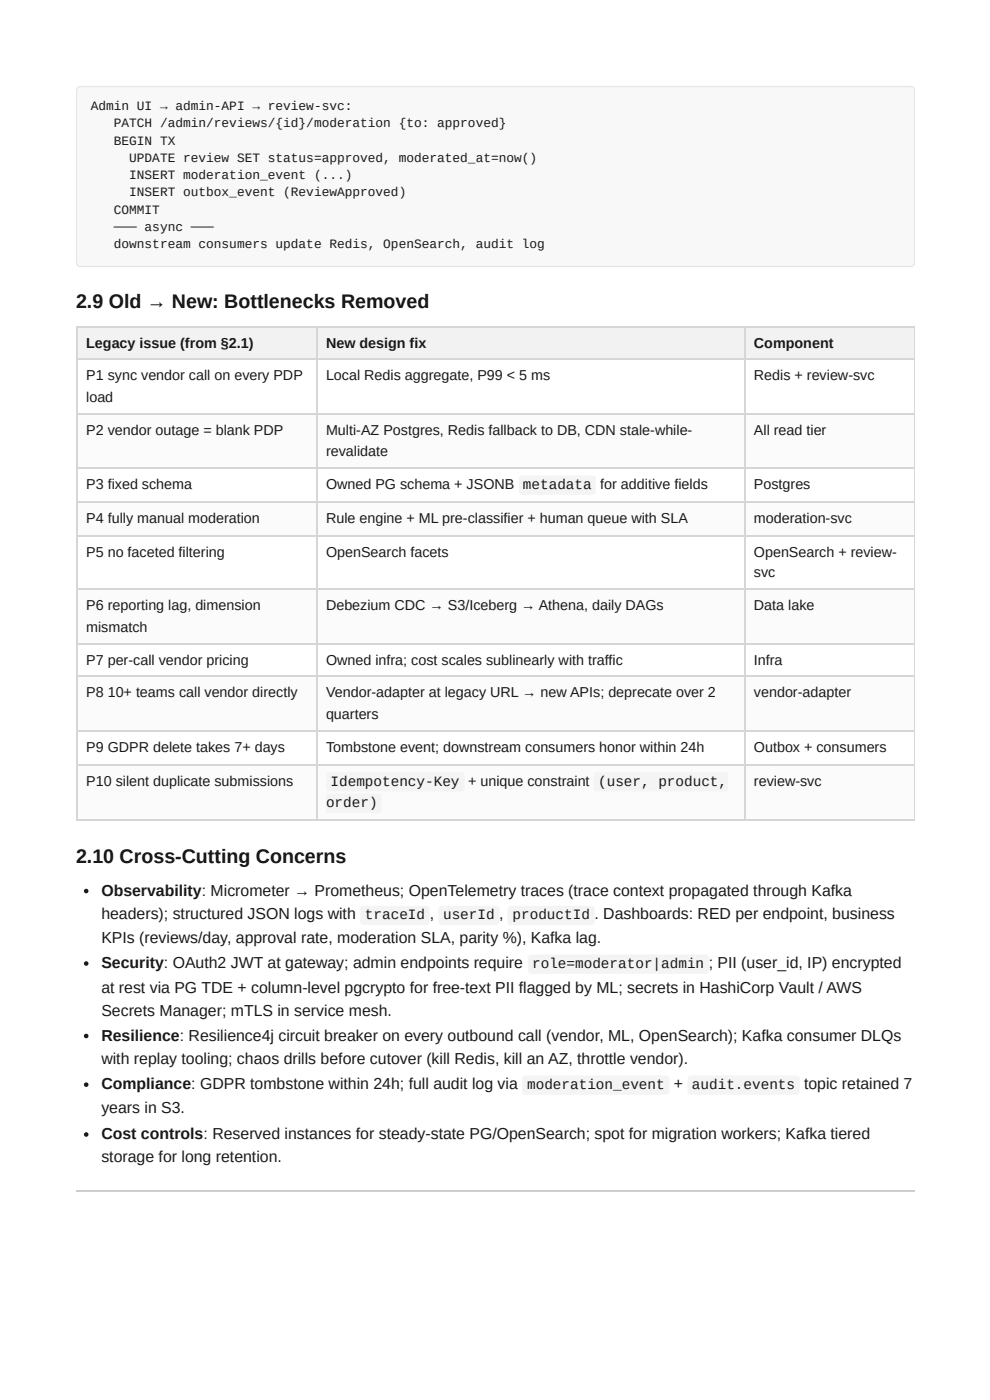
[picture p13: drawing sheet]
<svg xmlns="http://www.w3.org/2000/svg" width="210mm" height="297mm" viewBox="0 0 210 297" stroke-linecap="round" stroke-linejoin="round" font-family="sans-serif">
<defs><g id="words">
<g font-size="4.2" fill="#111">
<text x="16.1" y="65.4">2.9 Old → New: Bottlenecks Removed</text>
<text x="16.1" y="183.2">2.10 Cross-Cutting Concerns</text>
</g>
<g font-size="3.4" fill="#1a1a1a">
<text x="21.5" y="190.2">Observability: Micrometer → Prometheus; OpenTelemetry traces (trace context propagated through Kafka</text>
<text x="21.5" y="195.3">headers); structured JSON logs with</text>
<text x="91.3" y="195.3">,</text>
<text x="21.5" y="200.3">KPIs (reviews/day, approval rate, moderation SLA, parity %), Kafka lag.</text>
<text x="21.5" y="205.6">Security: OAuth2 JWT at gateway; admin endpoints require</text>
<text x="21.5" y="210.9">at rest via PG TDE + column-level pgcrypto for free-text PII flagged by ML; secrets in HashiCorp Vault / AWS</text>
<text x="21.5" y="215.7">Secrets Manager; mTLS in service mesh.</text>
<text x="21.5" y="221">Resilience: Resilience4j circuit breaker on every outbound call (vendor, ML, OpenSearch); Kafka consumer DLQs</text>
<text x="21.5" y="226">with replay tooling; chaos drills before cutover (kill Redis, kill an AZ, throttle vendor).</text>
<text x="21.5" y="231.3">Compliance: GDPR tombstone within 24h; full audit log via</text>
<text x="143.1" y="231.3">+</text>
<text x="170.7" y="231.3">topic retained 7</text>
<text x="21.5" y="236.4">years in S3.</text>
<text x="21.5" y="241.9">Cost controls: Reserved instances for steady-state PG/OpenSearch; spot for migration workers; Kafka tiered</text>
<text x="21.5" y="246.7">storage for long retention.</text>
</g>
<g font-size="3" fill="#1a1a1a">
<text x="18.3" y="73.8">Legacy issue (from §2.1)</text>
<text x="69.2" y="73.8">New design fix</text>
<text x="160.1" y="73.8">Component</text>
<text x="18.3" y="80.8">P1 sync vendor call on every PDP</text>
<text x="69.2" y="80.8">Local Redis aggregate, P99 &lt; 5 ms</text>
<text x="160.1" y="80.8">Redis + review-svc</text>
<text x="18.3" y="85.4">load</text>
<text x="18.3" y="92.3">P2 vendor outage = blank PDP</text>
<text x="69.2" y="92.3">Multi-AZ Postgres, Redis fallback to DB, CDN stale-while-</text>
<text x="160.1" y="92.3">All read tier</text>
<text x="69.2" y="96.9">revalidate</text>
<text x="18.3" y="103.9">P3 fixed schema</text>
<text x="69.2" y="103.9">Owned PG schema + JSONB</text>
<text x="111" y="103.9">metadata</text>
<text x="127.5" y="103.9">for additive fields</text>
<text x="160.1" y="103.9">Postgres</text>
<text x="18.3" y="111.1">P4 fully manual moderation</text>
<text x="69.2" y="111.1">Rule engine + ML pre-classifier + human queue with SLA</text>
<text x="160.1" y="111.1">moderation-svc</text>
<text x="18.3" y="118.3">P5 no faceted filtering</text>
<text x="69.2" y="118.3">OpenSearch facets</text>
<text x="160.1" y="118.3">OpenSearch + review-</text>
<text x="160.1" y="122.6">svc</text>
<text x="18.3" y="129.6">P6 reporting lag, dimension</text>
<text x="69.2" y="129.6">Debezium CDC → S3/Iceberg → Athena, daily DAGs</text>
<text x="160.1" y="129.6">Data lake</text>
<text x="18.3" y="134.2">mismatch</text>
<text x="18.3" y="141.2">P7 per-call vendor pricing</text>
<text x="69.2" y="141.2">Owned infra; cost scales sublinearly with traffic</text>
<text x="160.1" y="141.2">Infra</text>
<text x="18.3" y="148.1">P8</text>
<text x="22.9" y="148.1">10+ teams call vendor directly</text>
<text x="69.2" y="148.1">Vendor-adapter at legacy URL → new APIs; deprecate over 2</text>
<text x="160.1" y="148.1">vendor-adapter</text>
<text x="69.2" y="152.7">quarters</text>
<text x="18.3" y="159.7">P9 GDPR delete takes 7+ days</text>
<text x="69.2" y="159.7">Tombstone event; downstream consumers honor within 24h</text>
<text x="160.1" y="159.7">Outbox + consumers</text>
<text x="18.3" y="166.9">P10 silent duplicate submissions</text>
<text x="70.2" y="166.9">Idempotency-Key</text>
<text x="99.4" y="166.9">+ unique constraint</text>
<text x="127" y="166.9">(user, product,</text>
<text x="160.1" y="166.9">review-svc</text>
<text x="69.2" y="171.5">order)</text>
<text x="77.5" y="195.3">traceId</text>
<text x="94.1" y="195.3">userId ,</text>
<text x="108.8" y="195.3">productId . Dashboards: RED per endpoint, business</text>
<text x="113" y="205.6">role=moderator|admin ; PII (user_id, IP) encrypted</text>
<text x="111.9" y="231.3">moderation_event</text>
<text x="146.9" y="231.3">audit.events</text>
</g>
<g font-size="2.7" fill="#1a1a1a">
<text x="19.3" y="23.3">Admin UI → admin-API → review-svc:</text>
<text x="24.2" y="26.9">PATCH /admin/reviews/{id}/moderation {to: approved}</text>
<text x="24.2" y="30.8">BEGIN TX</text>
<text x="27.4" y="34.4">UPDATE review SET status=approved, moderated_at=now()</text>
<text x="27.4" y="38">INSERT moderation_event (...)</text>
<text x="27.4" y="41.6">INSERT outbox_event (ReviewApproved)</text>
<text x="24.2" y="45.4">COMMIT</text>
<text x="24.2" y="49">─── async ───</text>
<text x="24.2" y="52.6">downstream consumers update Redis, OpenSearch, audit log</text>
</g>
</g></defs>
<path d="M16.5 18.6l.6-.2h176.3a.78 .78 0 0 1 .8 .8v36.6a.78 .78 0 0 1-.8 .8h-176.3a.84 .84 0 0 1-.8-.8v-36.6z" fill="#f6f8fa"/>
<path d="M194.2 19l-.3-.5-.5-.1h-176.3a.84 .84 0 0 0-.8 .8v36.6a.84 .84 0 0 0 .8 .8h176.3l.5-.1 .3-.5" fill="none" stroke="#e1e4e8" stroke-width=".24"/>
<g fill="#f0f3f6">
<path d="M16.4 69.5h50.7v7h-50.7z"/>
<path d="M67.1 69.5h90.9v7h-90.9z"/>
<path d="M158 69.5h36.2v7h-36.2z"/>
</g>
<g fill="#fafbfc">
<path d="M16.4 88h50.7v11.3h-50.7z"/>
<path d="M67.1 88h90.9v11.3h-90.9z"/>
<path d="M158 88h36.2v11.3h-36.2z"/>
<path d="M16.4 106.8h50.7v6.9h-50.7z"/>
<path d="M67.1 106.8h90.9v6.9h-90.9z"/>
<path d="M158 106.8h36.2v6.9h-36.2z"/>
<path d="M16.4 125.3h50.7v11.5h-50.7z"/>
<path d="M67.1 125.3h90.9v11.5h-90.9z"/>
<path d="M158 125.3h36.2v11.5h-36.2z"/>
<path d="M16.4 143.8h50.7v11.5h-50.7z"/>
<path d="M67.1 143.8h90.9v11.5h-90.9z"/>
<path d="M158 143.8h36.2v11.5h-36.2z"/>
<path d="M16.4 162.3h50.7v12h-50.7z"/>
<path d="M67.1 162.3h90.9v12h-90.9z"/>
<path d="M158 162.3h36.2v12h-36.2z"/>
</g>
<g fill="none" stroke="#d0d7de" stroke-width=".24">
<path d="M16.1 69.4h178.1M16.1 76.3h178.1M16.3 69.2v105.1M67.2 69.2v105.1M158.2 69.2v105.1M16.1 87.9h178.1M16.1 99.4h178.1M16.1 106.6h178.1M16.1 113.9h178.1M16.1 125.2h178.1M16.1 136.7h178.1M16.1 143.7h178.1"/>
<path d="M16.1 155.2h178.1M16.1 162.4h178.1M16.1 174.2h178.1"/>
</g>
<path d="M194.2 69.2v105.1" fill="none" stroke="#d0d7de" stroke-width=".21"/>
<path d="M16.1 252.9h178.1" fill="none" stroke="#ccc" stroke-width=".24"/>
<g fill="#f3f4f6">
<path d="M110.4 101.2l.5-.2h14.9a.72 .72 0 0 1 .7 .7v2.7a.72 .72 0 0 1-.7 .7h-14.9a.72 .72 0 0 1-.7-.7v-2.7z"/>
<path d="M69.5 164.2l.5-.2h27.9a.72 .72 0 0 1 .7 .7v2.7a.72 .72 0 0 1-.7 .7h-27.9a.72 .72 0 0 1-.7-.7v-2.7z"/>
<path d="M126.3 164.2l.5-.2h27.7v4.1h-27.7a.72 .72 0 0 1-.8-.7v-2.7z"/>
<path d="M69.2 168.6h11.2a.72 .72 0 0 1 .7 .7v2.6a.72 .72 0 0 1-.7 .8h-11.2z"/>
</g>
<circle cx="18.3" cy="189.3" r=".48" fill="#1a1a1a"/>
<g fill="#f3f4f6">
<path d="M76.7 192.6l.5-.2h13.3a.72 .72 0 0 1 .7 .7v2.6a.72 .72 0 0 1-.7 .8h-13.3a.72 .72 0 0 1-.7-.8v-2.6z"/>
<path d="M93.3 192.6l.5-.2h11.6a.72 .72 0 0 1 .7 .7v2.6a.72 .72 0 0 1-.7 .8h-11.6a.72 .72 0 0 1-.7-.8v-2.6z"/>
<path d="M108 192.6l.5-.2h17.1a.72 .72 0 0 1 .7 .7v2.6a.72 .72 0 0 1-.7 .8h-17.1a.72 .72 0 0 1-.7-.8v-2.6z"/>
</g>
<circle cx="18.3" cy="204.6" r=".48" fill="#1a1a1a"/>
<path d="M112.3 202.9l.5-.2h37.1a.72 .72 0 0 1 .7 .7v2.7a.72 .72 0 0 1-.7 .7h-37.1a.72 .72 0 0 1-.7-.7v-2.7z" fill="#f3f4f6"/>
<g fill="#1a1a1a">
<circle cx="18.3" cy="220" r=".48"/>
<circle cx="18.3" cy="230.4" r=".48"/>
</g>
<g fill="#f3f4f6">
<path d="M111.1 228.7l.5-.2h29.8a.72 .72 0 0 1 .8 .7v2.6a.72 .72 0 0 1-.8 .7h-29.8a.72 .72 0 0 1-.7-.7v-2.6z"/>
<path d="M146.2 228.7l.5-.2h22.4a.72 .72 0 0 1 .7 .7v2.6a.72 .72 0 0 1-.7 .7h-22.4a.72 .72 0 0 1-.7-.7v-2.6z"/>
</g>
<circle cx="18.3" cy="241" r=".48" fill="#1a1a1a"/>
<use href="#words"/>
</svg>
